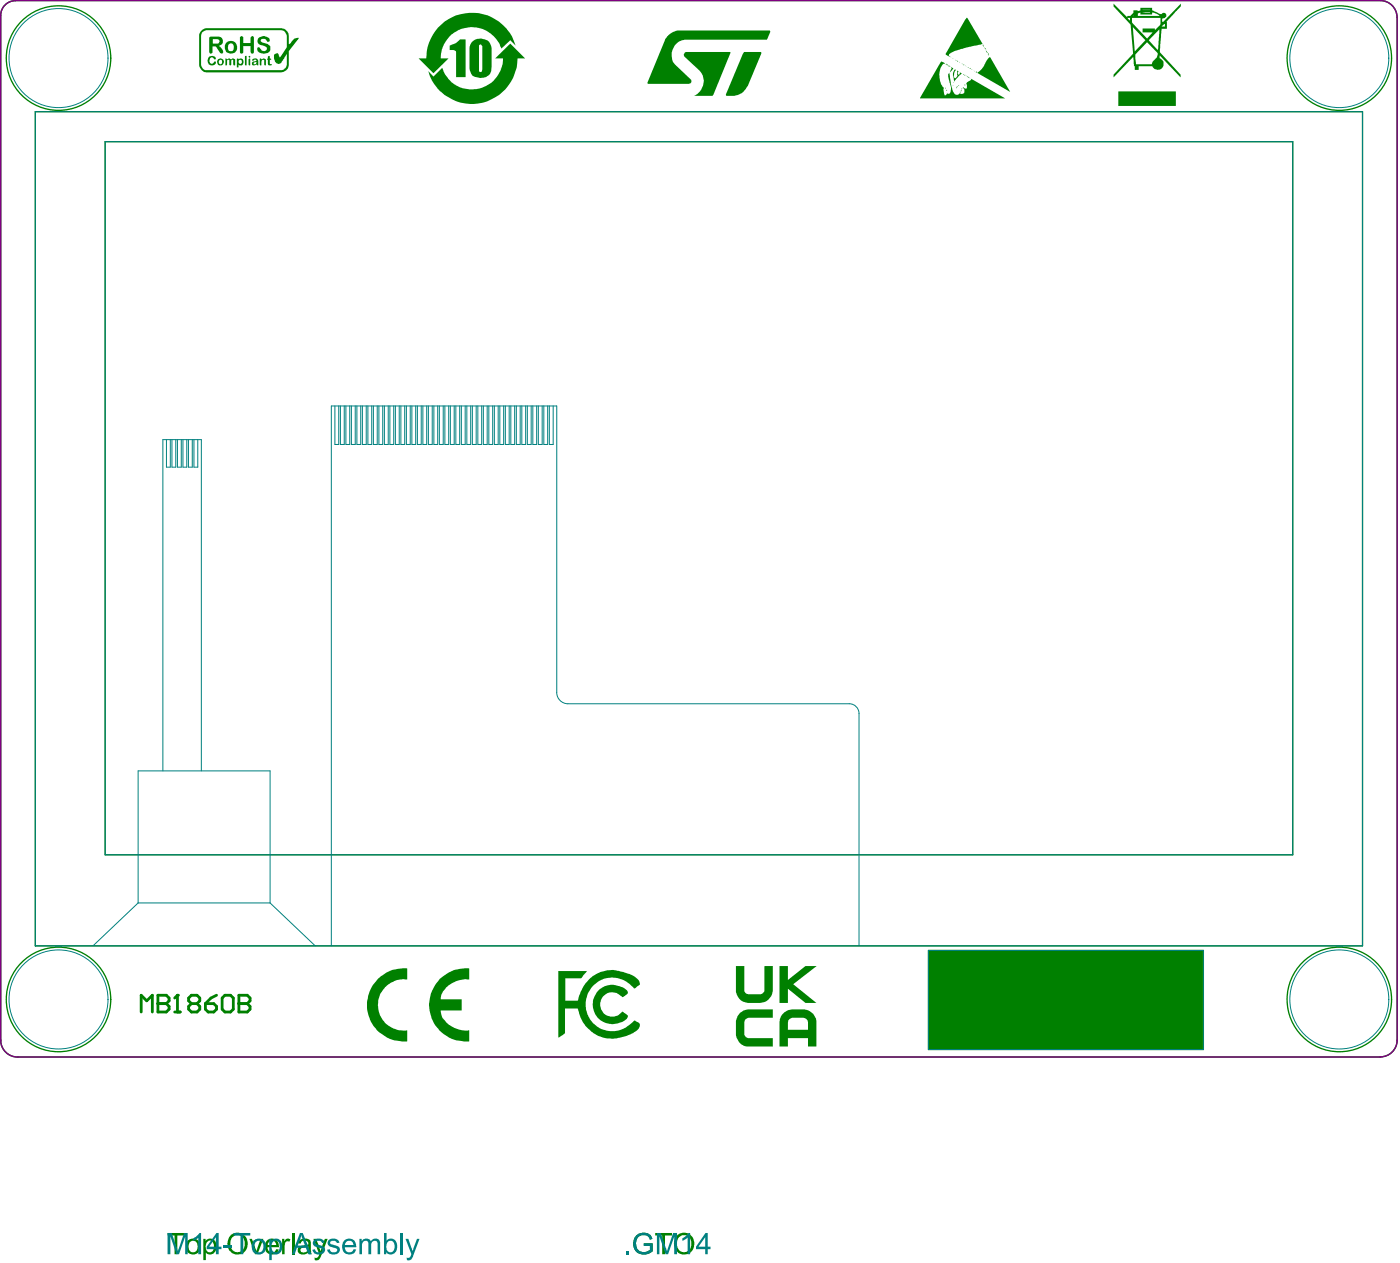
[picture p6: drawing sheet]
<svg xmlns="http://www.w3.org/2000/svg" width="424mm" height="382mm" viewBox="0 0 424 382" stroke-linecap="round" stroke-linejoin="round" font-family="sans-serif">
<path d="M.2 4.7v310.2M4.7 .2h413.1M422.8 5.3v309.5M5.4 319.7h412.4" fill="none" stroke="#008000" stroke-width=".42"/>
<path d="M10.7 33.8h401.6v252.3h-401.6zM31.8 42.9h359.4v215.7h-359.4zM281 287.5h83.2v30h-83.2z" fill="none" stroke="#008000" stroke-width=".4"/>
<path d="M281 287.5h83.2v30h-83.2z" fill-rule="evenodd" fill="#008000"/>
<g fill="#008000">
<path d="M189.5 378.5h.8v.9h-.8z"/>
<path d="M192.6 373.7l.7-.5a2.83 2.83 0 0 1 4.1 1.6l-.7 .2a2.15 2.15 0 0 0-2.4-1.3 2.15 2.15 0 0 0-1.8 2 2.51 2.51 0 0 0 1.2 2.7 2.51 2.51 0 0 0 2.9-.2l.1-1.3h-1.9v-.8h2.7v2.5h-.2a3.4 3.4 0 0 1-4.7 .1 3.4 3.4 0 0 1-.3-4.6z"/>
<path d="M198.3 373h5.1v.7h-2.1v5.7h-.9v-5.7h-2.1z"/>
<path d="M50.7 373h5.1v.7h-2.1v5.7h-.9v-5.7h-2.1z"/>
<path d="M75.5 374.8h.7l1.4 3.7 1.3-3.7h.8l-1.8 4.6h-.7z"/>
<path d="M85.4 374.8h.6l.1 .6a1.14 1.14 0 0 1 1.8-.5l-.3 .7-.3-.1a1.04 1.04 0 0 0-1.2 1.3v2.6h-.7z"/>
<path d="M88.3 373h.8v6.4h-.8z"/>
<path d="M94.8 374.8h.9l1.3 3.8 1.3-3.8h.8l-1.9 4.9a1.55 1.55 0 0 1-1.8 1.6l-.2-.9a1.06 1.06 0 0 0 1.4-1z"/>
<path d="M345.8 3h2.3zM345.8 3.7l2.3 .1-.1-.2zM344.4 4.1v.7h6.5l-.9-.7-1.1-.3h-.2v.6h-3.6v-.6zM342.9 4.8l.2-.1zM341.2 5.4l.8 .9v-.9zM337 1.1l4.1 4.1v-.4h1l.9-.9v-.8h1.3l.1 .3 .7-.2v-.8h3.6v.7l2.1 1a.63 .63 0 0 0 1-.1 .85 .85 0 0 1 1.2 .7 .85 .85 0 0 1-1 .9l-.3 .1v.9h.3l5.4-5.5v.8l-4.3 4.6v2.2h-1.6l-.5 6.1v1l6.3 6.8v.8l-6.4-6.7v.9a1.81 1.81 0 0 1 .8 2.9 1.81 1.81 0 0 1-3-.5h-4.1v1.1h-1.2l-.5-3.9-5.9 6.2v-.8l5.9-6.4-.7-8.8-5.2-5.5zM352.3 7.3l-.8 .7h1.1v-.7zM342.6 5.4v1.4l4.5 4.9 1.7-1.9h-3v-1.2h3.7v.5l1.5-1.4 .2-.4v-1.9zM350.9 8.9l-3.3 3.3 2.8 2.9zM342.8 8.2l.6 7.4 3.2-3.4zM347.1 12.8l-3.5 3.7 .2 2.9h4.8l.3-.9 .6-.6a1.84 1.84 0 0 0 .9-1.8zM338.4 27.6h17.4v4.4h-17.4z"/>
<path d="M235.9 292.2h2.5v4.3l5.4-4.3h3.3l-7.1 5.5 7.1 5.7h-3.3l-5.4-4.3v4.3h-2.5zM222.7 292.2h2.6v7.6l.5 .7 .6 .3h3.8l.7-.4 .4-.6v-7.6h2.6v7.3a3.9 3.9 0 0 1-3.9 3.9h-3.7a3.9 3.9 0 0 1-3.6-3.9zM238.9 308.3l-.5 1v2.2h6.1v-2.2a1.45 1.45 0 0 0-1.3-1.4h-3.5zM237.4 306.2l.9-.5 1.5-.4h3.6a3.9 3.9 0 0 1 3.7 4v7.3h-2.6v-2.6h-6.1v2.6h-2.5l.1-7.8a3.7 3.7 0 0 1 1.4-2.6zM224 306.3l1-.6 1.5-.4h7.4v2.6h-7.5l-.9 .6-.2 .6v3.9l.5 .8 .6 .2h7.5v2.6h-7.6a3.9 3.9 0 0 1-3.6-4v-3.8l.5-1.4z"/>
<path d="M181.6 299.2a6.4 6.4 0 0 1 8.3 .7 .99 .99 0 0 1-.7 1.3l-.8 .4a3.8 3.8 0 0 0-6.6 1.1 3.7 3.7 0 0 0 1.9 4.5 3.7 3.7 0 0 0 4.7-1.2l1.1 .8a.89 .89 0 0 1 .5 .9 .89 .89 0 0 1-.7 .8 6.6 6.6 0 0 1-7.6 .1 6.1 6.1 0 0 1-.1-9.4zM169 293.8h8.7l-1.8 2.1h-4.8v6.8h3.8l.1-.2a10.5 10.5 0 0 1 14.5-8.2 5.3 5.3 0 0 1 4.1 2.9 1.09 1.09 0 0 1-1 1.4l-.4 .3a.42 .42 0 0 1-.4 0 .42 .42 0 0 1-.3-.3 8.1 8.1 0 0 0-11-1.2 8.1 8.1 0 0 0-1.8 10.9 8.1 8.1 0 0 0 10.8 2.4l2.5-2a2.68 2.68 0 0 1 1.6 1.4 3.2 3.2 0 0 1-2.5 2.6l-1.3 .6a15 15 0 0 1-6.6 .7l-2.3-.7-1.5-.9a11.4 11.4 0 0 1-4.5-7.3h-3.9v7.4l-2 1.4z"/>
<path d="M133.3 295.9a11.1 11.1 0 0 1 8.7-2.9v3.3h-1.9l-2.5 .7a6.4 6.4 0 0 0-4.2 4.9v.4h6.3v3.4h-6.3a6.4 6.4 0 0 0 4 5.2 8.5 8.5 0 0 0 4.6 .8v3.3a10.6 10.6 0 0 1-9-3.2 11 11 0 0 1 .3-15.9zM114.5 295.9a10.6 10.6 0 0 1 8.7-2.9v3.3a7.8 7.8 0 0 0-8.8 7.7 7.8 7.8 0 0 0 8.8 7.7v3.3a10.9 10.9 0 0 1-9-3.2 11.1 11.1 0 0 1 .3-15.9z"/>
<path d="M132.5 8.4a13.8 13.8 0 0 1 23.5 5.4l-1.6-1.6-2.7 2.5-.1-.3a8.1 8.1 0 0 0-2.1-3.3l-1-1-1.7-1a8.9 8.9 0 0 0-6.4-.6 8.9 8.9 0 0 0-5.1 3.4l-1.1 1.9a7.2 7.2 0 0 0-.8 3.9h2.3l-4.5 4.5-4.5-4.5h2.3a14.2 14.2 0 0 1 3.5-9.3zM145 13.6v7.5a.55 .55 0 0 0 .5 .7 .55 .55 0 0 0 .5-.7l-.1-7.2a.5 .5 0 0 0-.9-.3zM136.1 13.8l.3-.1a5.7 5.7 0 0 0 2.8-1.8h1.7v11.4h-2.9v-7.7l-.7-.5h-1.2zM143 12.5a3.7 3.7 0 0 1 5.3 .7l.5 1.3-.1 6.6a3.1 3.1 0 0 1-4.2 2.3 2.72 2.72 0 0 1-2.4-3.3v-5.1a3.1 3.1 0 0 1 .9-2.5zM129.6 21.6l1.6 1.6 2.7-2.7 .3 1.1 1.2 1.8a8.3 8.3 0 0 0 5.2 3.4 9 9 0 0 0 4.4 0 9.6 9.6 0 0 0 6.4-5.2l.7-2.1 .1-1.8h-2.3l4.5-4.5 4.5 4.5h-2.3a13.8 13.8 0 0 1-11.8 13.6 13.8 13.8 0 0 1-15.2-9.7z"/>
<path d="M78.5 11.2a2.3 2.3 0 0 1 3.1 .7l.1 .4a.68 .68 0 0 1-.8 .3 .68 .68 0 0 1-.5-.7 .91 .91 0 0 0-1.5 .4l.5 .6 1.5 .4 .7 .4 .2 .3v1a2.01 2.01 0 0 1-2.9 1.1 1.11 1.11 0 0 1-.8-1.8l.6 .2a1.11 1.11 0 0 0 1 .9 1.11 1.11 0 0 0 1.1-.7 1.21 1.21 0 0 0-1.2-.9 1.41 1.41 0 0 1-1.6-.8 1.41 1.41 0 0 1 .5-1.8zM72.8 11.1a.52 .52 0 0 1 .8 .3v1.6h2.2l.2-1.9a.49 .49 0 0 1 .5-.1 .49 .49 0 0 1 .3 .4v4.4a.51 .51 0 0 1-.6 .4 .51 .51 0 0 1-.4-.6v-1.6h-2.2v1.8a.51 .51 0 0 1-.6 .4 .51 .51 0 0 1-.4-.6v-4.4zM64.4 11.8v1.4h1.4a.68 .68 0 0 0 .7-.7 .68 .68 0 0 0-.7-.7zM69.4 13.3l-.3 .4v1.4l.4 .4h.7a1.51 1.51 0 0 0 0-2.3zM68 14.3a1.9 1.9 0 0 1 3.8 0 1.9 1.9 0 0 1-3.8 0zM63.5 11.2l2.9-.1a1.42 1.42 0 0 1 1 1.4 1.42 1.42 0 0 1-1.1 1.4l.8 .9a.75 .75 0 0 1 .5 .7 .75 .75 0 0 1-.6 .7l-.4-.2-1.4-2h-.9v1.9a.52 .52 0 0 1-.6 .3 .52 .52 0 0 1-.4-.5v-4.2zM61.4 9.6l-.5 1.1v9l.5 1 .5 .4 23.4 .1 .6-.1 .8-1.1 .1-3.7-1.3 2.1a1.26 1.26 0 0 1-1.5 .9 1.26 1.26 0 0 1-1-1.4l-.1-.3a.96 .96 0 0 1 .2-1.2 .96 .96 0 0 1 1.2-.1l.5 1 2-3v-3.5l-.5-1.1-.7-.5-23.2-.1zM75.2 17.2a.3 .3 0 0 1 .6 0 .3 .3 0 0 1-.6 0zM78.6 17.8l.3-.1a.4 .4 0 0 0 .4 .2 .4 .4 0 0 0 .4-.2l.8 .3-.1 1.8-.4-.3v-1.2a.4 .4 0 0 0-.5-.2 .4 .4 0 0 0-.3 .3l-.1 1.3-.4 .1zM71.8 17.8l.2-.1 .2 .2a1.01 1.01 0 0 1 1.6 .8 1.01 1.01 0 0 1-1.4 1l-.2-.2v.9h-.5zM68.2 17.8l.3-.1a.4 .4 0 0 0 .3 .2 .4 .4 0 0 0 .4-.2l.8 .2a.7 .7 0 0 1 1.2 .2l-.1 1.7-.4-.1-.1-.3v-1.2a.33 .33 0 0 0-.4-.1 .33 .33 0 0 0-.2 .3v1.2l-.4 .2-.2-.3v-1.2a.37 .37 0 0 0-.4-.2 .37 .37 0 0 0-.3 .3v1.1l-.5 .3zM63.4 17.1a1.1 1.1 0 0 1 1.2-.2 1.1 1.1 0 0 1 .7 1l-.3 .1a.83 .83 0 0 0-1-.6 .83 .83 0 0 0-.6 1 .77 .77 0 0 0 .7 .9 .77 .77 0 0 0 .8-.7h.4a1.13 1.13 0 0 1-.8 1.2 1.13 1.13 0 0 1-1.4-.5 1.57 1.57 0 0 1 .3-2.2zM72.3 18.3a.61 .61 0 0 0 .1 1 .61 .61 0 0 0 .9-.3 .61 .61 0 0 0-.4-.8zM66.4 18.2a.6 .6 0 0 0-.2 .9 .6 .6 0 0 0 1-.1v-.6a.45 .45 0 0 0-.8-.2zM76.8 18.9l-.1 .2a.4 .4 0 0 0 .6 .3 .4 .4 0 0 0 .1-.6zM81.1 17h.6v.7l.4 .1-.1 .3h-.3v1.1l.5 .3a.68 .68 0 0 1-.6 .3 .68 .68 0 0 1-.5-.5v-1.2l-.3-.3 .3-.1zM76.4 17.9l1.1-.2a1.56 1.56 0 0 1 .5 2.1 .63 .63 0 0 0-1 0 .67 .67 0 0 1-.8-.8 .67 .67 0 0 1 1-.5l.3-.1a.42 .42 0 0 0-.4-.4 .42 .42 0 0 0-.4 .3h-.4zM75.5 17.7l.2 .1-.1 2-.4-.3v-1.6zM74.2 16.9h.4v2.9l-.5-.2zM65.7 18.8a1.05 1.05 0 0 1 2.1 0 1.05 1.05 0 0 1-2.1 0zM61.2 9l1.1-.5 23.2 .1a2.43 2.43 0 0 1 1.9 2.1v2.7l.7-.5 .4-.6a1.7 1.7 0 0 1 1.9-.7l-3 3.9v4.3a2.52 2.52 0 0 1-2.3 2.1h-22.7l-.9-.3-.6-.5-.6-1.3v-9.3z"/>
<path d="M205.5 374.2v.1a2.76 2.76 0 0 0 1.3 4.5h.2a2.52 2.52 0 0 0 2-3.7 2.11 2.11 0 0 0-3.5-.9zM205.1 373.5a3.1 3.1 0 0 1 3.7-.1 3.1 3.1 0 0 1 1.2 3.4 3.1 3.1 0 0 1-3.7 2.6 3.1 3.1 0 0 1-2.2-4.1l.4-1.1z"/>
<path d="M57.4 375.8l-.1 .3a1.68 1.68 0 0 0-.2 1.8 1.68 1.68 0 0 0 1.6 .9 1.86 1.86 0 0 0 1.1-1.8 1.86 1.86 0 0 0-1.2-1.7h-.5zM57.1 375.1a2.27 2.27 0 0 1 2.9 .2l.2 .2a2.65 2.65 0 0 1-.9 3.8 2.33 2.33 0 0 1-2.5-.6 2.33 2.33 0 0 1-.3-2.7z"/>
<path d="M61.5 374.8h.7l.1 .5a1.82 1.82 0 0 1 2.2-.5 1.82 1.82 0 0 1 1 2 2.68 2.68 0 0 1-1.1 2.5 1.66 1.66 0 0 1-2.1-.4v2.3h-.8zM62.5 375.8v.2a2.41 2.41 0 0 0 .6 2.8 1.83 1.83 0 0 0 1.7-1.3 1.83 1.83 0 0 0-.6-2l-.8-.2z"/>
<path d="M70.2 374.3v.1a2.68 2.68 0 0 0 1.8 4.4l.1-.1a2.68 2.68 0 0 0 2-2.1 2.68 2.68 0 0 0-1.1-2.7h-.1a2.26 2.26 0 0 0-2.7 .4zM70 373.5a3.1 3.1 0 0 1 3.6-.1 3.1 3.1 0 0 1 1.3 3.4 3.1 3.1 0 0 1-3.8 2.6 3.1 3.1 0 0 1-2.1-4.1l.4-1.1z"/>
<path d="M81.6 375.5l-.6 1.1h2.6a1.31 1.31 0 0 0-2-1.1zM80.7 375.3h.1a2.18 2.18 0 0 1 2.6-.4 2.18 2.18 0 0 1 1 2.4h-3.4a1.35 1.35 0 0 0 1 1.5 1.35 1.35 0 0 0 1.6-.9l.8 .1a2.16 2.16 0 0 1-2.5 1.5 2.16 2.16 0 0 1-1.8-2.2l.2-1.3z"/>
<path d="M91.1 377.6a.82 .82 0 0 0 .1 1.1 .82 .82 0 0 0 1 .1 1.34 1.34 0 0 0 1.1-1.4v-.4zM90.7 375.1l.2-.1a1.95 1.95 0 0 1 3.2 .9v2.4l.2 1.1h-.8l-.2-.5a2.15 2.15 0 0 1-3.1-.2 1.65 1.65 0 0 1 2-2l.3-.1a.55 .55 0 0 0 .5 0 .55 .55 0 0 0 .3-.5 1.26 1.26 0 0 0-2-.5l-.4 .6-.7-.1z"/>
</g>
<path d="M42.7 306.1v-5l1.7 1.7 1.7-1.7v5M47.8 301.1v5h2.5l.9-.8v-.9l-.9-.8h-2.5" fill="none" stroke="#008000" stroke-width=".85"/>
<circle cx="47.8" cy="303.6" r=".42" fill="#008000"/>
<path d="M47.8 301.1h2.5l.9 .8v.9l-.9 .8h-2.5M52.9 306.1h1.7M53.7 301.1v5" fill="none" stroke="#008000" stroke-width=".85"/>
<circle cx="53.7" cy="301.1" r=".42" fill="#008000"/>
<path d="M53.7 301.1l-.8 .8M57.9 303.6l-.8-.8v-.9l.8-.8h1.7l.9 .8v.9l-.9 .8M57.9 303.6l-.8 .8v.9l.8 .8h1.7l.9-.8v-.9l-.9-.8M57.9 303.6h1.7M62.2 303.6h2.5l.8 .8v.9l-.8 .8h-1.7l-.8-.8zM65.5 301.1l-1.7 .8-1.6 1.7M68.1 301.1h1.7l.8 .8v3.4l-.8 .8h-1.7l-.9-.8v-3.4zM72.3 301.1v5h2.5l.9-.8v-.9l-.9-.8h-2.5" fill="none" stroke="#008000" stroke-width=".85"/>
<circle cx="72.3" cy="303.6" r=".42" fill="#008000"/>
<path d="M72.3 301.1h2.5l.9 .8v.9l-.9 .8h-2.5" fill="none" stroke="#008000" stroke-width=".85"/>
<g fill="#008000">
<path d="M312.2 301.9h.5v.3l.5-.4 .3 .2-.1 .3a.52 .52 0 0 0-.6 0 .52 .52 0 0 0-.1 .7v1.2h-.5z"/>
<path d="M317.7 301.2h.1a1 1 0 0 1 1.5 .3 1 1 0 0 1-.5 1.4l-.9 .9h1.5v.4h-2.1l.2-.6 .7-.7a.87 .87 0 0 0 .8-.7 .87 .87 0 0 0-.4-.9l-.6 .1-.2 .6-.4-.1z"/>
<path d="M320.3 301h1.6v.4h-1.4l-.2 .9a1.05 1.05 0 0 1 1.6 .5 1.05 1.05 0 0 1-.8 1.4 1.05 1.05 0 0 1-1.3-.9h.5a.7 .7 0 0 0 .9 .5 .7 .7 0 0 0 .3-1 .7 .7 0 0 0-1-.3l-.6 .1z"/>
<path d="M322.3 301.9h.4l.5 .7 .6-.7h.5l-.8 1.1 .8 1.2h-.4l-.6-.9-.7 .9h-.4l.9-1.2z"/>
<path d="M328.5 302l.5-.1a.82 .82 0 0 1 1.1 .6h-.4a.52 .52 0 0 0-.5-.4 .52 .52 0 0 0-.5 .4l.5 .3a.77 .77 0 0 1 .9 .8 .77 .77 0 0 1-1 .6l-.8-.5v-.2l.3-.1a.61 .61 0 0 0 .6 .5 .61 .61 0 0 0 .6-.4l-.6-.3a.75 .75 0 0 1-.8-.3 .75 .75 0 0 1 .1-.9z"/>
<path d="M330.7 301.3l.4-.3v.9h.4v.3h-.4v1.5l.4 .1 .1 .4a.56 .56 0 0 1-.7-.1 .56 .56 0 0 1-.2-.6v-1.3h-.3v-.3h.3z"/>
<path d="M333.1 302a.97 .97 0 0 1 1.6 .5l-.3 .1a.69 .69 0 0 0-1-.3 .69 .69 0 0 0-.2 1 .59 .59 0 0 0 .6 .6 .59 .59 0 0 0 .6-.6l.4 .2a1.12 1.12 0 0 1-1.6 .5 1.12 1.12 0 0 1-.3-1.7z"/>
<path d="M335.1 301h.4v1.8l.9-.9h.5l-.8 .8 .9 1.5h-.4l-.8-1.2-.3 .2v1h-.4z"/>
<path d="M339.8 301.9h.4v.3l.6-.4 .3 .2-.1 .3a.56 .56 0 0 0-.6 .1 .56 .56 0 0 0-.2 .6v1.2h-.4z"/>
<path d="M304.8 301.4v.9h.8a.5 .5 0 0 0 .6-.5 .5 .5 0 0 0-.6-.4zM304.8 302.7v1.1h.9a.56 .56 0 0 0 .6-.6 .56 .56 0 0 0-.7-.5zM304.4 301h1.2a.76 .76 0 0 1 1 .5 .76 .76 0 0 1-.5 1 .87 .87 0 0 1 .6 1 .87 .87 0 0 1-1 .7h-1.3z"/>
<path d="M307.9 302.2a.88 .88 0 0 0-.3 1.1 .88 .88 0 0 0 1 .5 .89 .89 0 0 0 .3-1.1 .89 .89 0 0 0-1-.5zM307.1 303a1.18 1.18 0 0 1 2.3 0 1.18 1.18 0 0 1-2.3 0z"/>
<path d="M310.3 303.2a.51 .51 0 0 0 .3 .8 .51 .51 0 0 0 .6-.5l.1-.4zM309.9 302l.6-.2a.83 .83 0 0 1 1.1 .9l.2 1.5h-.4l-.1-.3-.5 .3a.71 .71 0 0 1-1.1-.5 .71 .71 0 0 1 .9-.8l.1-.1a.4 .4 0 0 0 .6-.3 .4 .4 0 0 0-.6-.4l-.4 .1-.2 .3h-.4z"/>
<path d="M314.1 302l.6-.2 .5 .3v-1.1h.4v3.2h-.3v-.3a1.08 1.08 0 0 1-1.5-.1 1.08 1.08 0 0 1 0-1.4zM314.3 302.2a.93 .93 0 0 0-.3 1 .93 .93 0 0 0 .9 .7 .91 .91 0 0 0 .4-1 .91 .91 0 0 0-1-.7z"/>
<path d="M324.9 302a.7 .7 0 0 0 1.4 0 .7 .7 0 0 0-1.4 0zM324.7 301.4l.2-.1a1.16 1.16 0 0 1 1.4 0 1.16 1.16 0 0 1 .4 1.3 1.13 1.13 0 0 1-.5 1.4 1.13 1.13 0 0 1-1.5-.3v-.2l.3-.1a.66 .66 0 0 0 .8 .5 .66 .66 0 0 0 .5-.8l-.1-.3a1.02 1.02 0 0 1-1.4 0 1.02 1.02 0 0 1-.1-1.4z"/>
<path d="M331.9 301h.4v.4h-.4zM331.9 301.9h.4v2.3h-.4z"/>
<path d="M337.8 302.3l-.1 .5h1.2a.66 .66 0 0 0-.3-.6 .66 .66 0 0 0-.8 .1zM337.6 302h.1a1.08 1.08 0 0 1 1.2 0 1.08 1.08 0 0 1 .5 1.1h-1.8a.73 .73 0 0 0 .4 .7 .73 .73 0 0 0 .8-.1l.1-.3 .5 .1a1.16 1.16 0 0 1-1.7 .6 1.16 1.16 0 0 1-.3-1.8z"/>
<path d="M202.3 10.7l1.5-1.1 1.3-.4h27.8l.2 .4-1 2.4h-24.9a4.7 4.7 0 0 0-2.9 7.5l4.7 4.5a.78 .78 0 0 1 .2 .9 .78 .78 0 0 1-.8 .5h-12.3l-.2-.3 5.4-13.1zM225.2 15.7h5l.2 .2-4 10a5 5 0 0 1-4.7 3.1h-1.9l-.1-.4zM207.2 16l.3-.3h13.4l.2 .3-5.5 13h-5.5a4.8 4.8 0 0 0 1.5-7.7l-4.4-4.1a.82 .82 0 0 1 0-1.2z"/>
<path d="M297.4 13.5l.2 .3-.2-.1zM297.7 13.8l-.1 .3zM297.8 14.3l.2 .1zM298 14.6h.3l-.1 .3zM298.3 15.1l.2 .1zM298.5 15.4l.1 .3zM298.7 15.7l.1 .3h-.2zM299 16.1l.2 .1-.2 .3zM299.1 16.5l.2 .2zM292.6 5.3l4.8 8-3.6 .8a21.6 21.6 0 0 0-6 1.9 .68 .68 0 0 0-.6 .9l.7 .5-1.7-.9v-.3zM288.2 17.6l.5 .3zM289 18l.5 .3zM289.7 18.4h.2l-.1 .3zM290.1 18.7l.5 .2zM284.8 18.6l1.2 .7a2.32 2.32 0 0 0-1.7 2.4v.8a5.1 5.1 0 0 0 1.4 4.1l-.2 .6 .4 1.6a.72 .72 0 0 0 .7-.7 .63 .63 0 0 0 .8 .2 .63 .63 0 0 0 .3-.8l.1-1-.2-.9a5.7 5.7 0 0 1-.5-3.4l.3 .1 .2 2.1a8.6 8.6 0 0 0 1.4 4.1 1.07 1.07 0 0 0 1.5-.3l.8 .2a1.06 1.06 0 0 0 .1-1.8l.2-.2 .3 .3a.58 .58 0 0 0 .7-.1 .58 .58 0 0 0 0-.7 .96 .96 0 0 1 .9-1.5l.4-.6 10.3 6h-25.8zM290.9 19.1l.5 .3zM286.2 19.5a.16 .16 0 0 1 .3 0 .16 .16 0 0 1-.3 0zM291.6 19.4l.2 .4zM286.6 19.4l.1 .4zM292 19.8l.5 .3zM287 19.9a.17 .17 0 0 1 .3 0 .17 .17 0 0 1-.3 0zM287.4 20l.2 .2zM292.8 20.2l.4 .3zM293.6 20.5l.1 .1-.1 .3zM293.9 20.9l.4 .2zM294.7 21.3l.5 .3zM295.3 21.8a.16 .16 0 0 1 .3 0 .16 .16 0 0 1-.3 0zM287.7 20.2l.9 .5-1.1 1.3 .5-1.2zM291.5 22.4l.2 .3zM291.9 22.7h.2l-.1 .2zM292.3 22.9l.2 .2zM292.7 23.1l.2 .2zM293 23.3l.1 .2zM293.4 23.5l.2 .2zM288.9 21.1h.4a1.67 1.67 0 0 0-.2 2.6l.7-.8-.1-1.6 .4 .3-.3 .4 .1 .6 .5-.2v-.6l.8 .5-.7 .4-1.8 2.1v-.4a3.5 3.5 0 0 1 .1-3.3zM288.5 24.9l.1 .2zM291.9 25.6h.2l-.1 .3zM288.4 25.7l.1 .2zM289.9 25.9l.4 .1zM289.7 26v.4h-.1zM289.5 26.4v.3zM286.1 26.6l.2 .2zM291 26.7h.2l-.2 .4zM286.4 27.2h.2l-.1 .3zM290.8 27.3l.1 .3zM299.1 17.6l.5-.4 .1 .2 6 10.4-10-5.8a8.1 8.1 0 0 0 3.1-4zM290.5 27.7h.2l-.1 .4z"/>
</g>
<path d="M4.7 .2a4.5 4.5 0 0 0-4.5 4.4M417.8 .2a5.1 5.1 0 0 1 5 5.1M.2 314.6a5.1 5.1 0 0 0 5.2 5.2M422.8 314.7a5.1 5.1 0 0 1-5.1 5" fill="none" stroke="#008000" stroke-width=".42"/>
<g fill="none" stroke="#008000" stroke-width=".4">
<circle cx="17.7" cy="17.6" r="15.8"/>
<circle cx="405.3" cy="17.6" r="15.8"/>
<circle cx="17.7" cy="302.3" r="15.8"/>
<circle cx="405.3" cy="302.3" r="15.8"/>
</g>
<path d="M.2 4.7v310.2M4.7 .2h413.1a5.1 5.1 0 0 1 5 5.1M4.7 .2a4.5 4.5 0 0 0-4.5 4.4M422.8 5.3v309.5M.2 314.6a5.1 5.1 0 0 0 5.2 5.2l412.4-.1M422.8 314.7a5.1 5.1 0 0 1-5.1 5" fill="none" stroke="#800080" stroke-width=".42"/>
<g fill="none" stroke="#008080" stroke-width=".3">
<path d="M10.7 33.8h401.6v252.3h-401.6zM31.8 42.9h359.4v215.7h-359.4zM50.4 133v8.3h1.1v-8.3M52 133v8.3h1.2v-8.3M53.7 133v8.3h1.2v-8.3M55.4 133v8.3h1.1v-8.3M57 133v8.3h1.2v-8.3M58.7 133v8.3h1.2v-8.3M101.4 122.8v11.7h1.1v-11.7M103 122.8v11.7h1.2v-11.7M104.7 122.8v11.7h1.1v-11.7M106.3 122.8v11.7h1.2v-11.7"/>
<path d="M108 122.8v11.7h1.2v-11.7M109.7 122.8v11.7h1.1v-11.7M111.3 122.8v11.7h1.2v-11.7M113 122.8v11.7h1.2v-11.7M114.7 122.8v11.7h1.1v-11.7M116.3 122.8v11.7h1.2v-11.7M118 122.8v11.7h1.2v-11.7M119.7 122.8v11.7h1.1v-11.7M121.3 122.8v11.7h1.2v-11.7M123 122.8v11.7h1.1v-11.7M124.6 122.8v11.7h1.2v-11.7M126.3 122.8v11.7h1.2v-11.7"/>
<path d="M128 122.8v11.7h1.1v-11.7M129.6 122.8v11.7h1.2v-11.7M131.3 122.8v11.7h1.2v-11.7M133 122.8v11.7h1.1v-11.7M134.6 122.8v11.7h1.2v-11.7M136.3 122.8v11.7h1.2v-11.7M138 122.8v11.7h1.1v-11.7M139.6 122.8v11.7h1.2v-11.7M141.3 122.8v11.7h1.1v-11.7M142.9 122.8v11.7h1.2v-11.7M144.6 122.8v11.7h1.2v-11.7M146.3 122.8v11.7h1.1v-11.7"/>
<path d="M147.9 122.8v11.7h1.2v-11.7M149.6 122.8v11.7h1.2v-11.7M151.3 122.8v11.7h1.1v-11.7M152.9 122.8v11.7h1.2v-11.7M154.6 122.8v11.7h1.2v-11.7M156.3 122.8v11.7h1.1v-11.7M157.9 122.8v11.7h1.2v-11.7M159.6 122.8v11.7h1.2v-11.7M161.3 122.8v11.7h1.1v-11.7M162.9 122.8v11.7h1.2v-11.7M164.6 122.8v11.7h1.1v-11.7M166.2 122.8v11.7h1.2v-11.7"/>
<path d="M168.5 209.5v-86.7h-68.2v163.3M171.9 212.9h85.1M260 215.8v70.3M49.3 233.2v-100.2h11.6v100.2M41.8 273.1l-13.7 13M41.8 273.1v-39.9h39.9v39.9M41.8 273.1h39.9M81.7 273.1l13.7 13M281 287.5h83.2v30h-83.2z"/>
</g>
<g fill="#008080">
<path d="M189.5 378.5h.8v.9h-.8z"/>
<path d="M192.6 373.7l.7-.5a2.83 2.83 0 0 1 4.1 1.6l-.7 .2a2.15 2.15 0 0 0-2.4-1.3 2.15 2.15 0 0 0-1.8 2 2.51 2.51 0 0 0 1.2 2.7 2.51 2.51 0 0 0 2.9-.2l.1-1.3h-1.9v-.8h2.7v2.5h-.2a3.4 3.4 0 0 1-4.7 .1 3.4 3.4 0 0 1-.3-4.6z"/>
<path d="M198.8 373h1.2l1.8 5.5 1.9-5.5h1.2v6.4h-.9v-5.3l-1.8 5.3h-.8l-1.8-5.4v5.4h-.8z"/>
<path d="M206.5 374.6l1.2-.8 .7-.8h.5v6.4h-.8v-5l-1.6 .9z"/>
<path d="M50.7 373h1.3l1.8 5.5 1.9-5.5h1.1v6.4h-.8v-5.3l-1.8 5.3h-.8l-1.8-5.4v5.4h-.9z"/>
<path d="M58.6 374.5l1.1-.7 .7-.8h.5v6.4h-.9v-5l-1.5 .9z"/>
<path d="M67.7 376.7h2.5v.8h-2.5z"/>
<path d="M70.7 373h5v.7h-2.1v5.7h-.8v-5.7h-2.1z"/>
<path d="M95.1 375l.7-.2a1.79 1.79 0 0 1 2.4 1.1l-.7 .1a1.13 1.13 0 0 0-1-.7 1.13 1.13 0 0 0-1.1 .6l.3 .5 .9 .2a1.61 1.61 0 0 1 1.8 1.7 2.12 2.12 0 0 1-1.9 1.2 2.12 2.12 0 0 1-1.9-1.2v-.2l.7-.2a1.2 1.2 0 0 0 1.1 .9 1.2 1.2 0 0 0 1.2-.7l-.3-.5-.9-.2a1.49 1.49 0 0 1-1.6-1.8z"/>
<path d="M99.6 375l.7-.2a1.75 1.75 0 0 1 2.4 1.1l-.8 .1a1.13 1.13 0 0 0-1-.7 1.13 1.13 0 0 0-1 .6 1.14 1.14 0 0 0 1.3 .7 1.6 1.6 0 0 1 1.7 1.7 2.12 2.12 0 0 1-1.9 1.2 2.12 2.12 0 0 1-1.9-1.2l-.1-.2 .8-.2a1.2 1.2 0 0 0 1.1 .9 1.2 1.2 0 0 0 1.2-.7l-.3-.5-.9-.2a1.49 1.49 0 0 1-1.7-1.8z"/>
<path d="M108.8 374.8h.7v.6a1.54 1.54 0 0 1 2.7 .1v-.1a1.48 1.48 0 0 1 1.7-.7 1.48 1.48 0 0 1 1.1 1.5v3.2h-.7v-3a.98 .98 0 0 0-.9-1.1 .98 .98 0 0 0-1.1 1v3.1h-.8v-3a.99 .99 0 0 0-1.1-1 .99 .99 0 0 0-.9 1.2v2.8h-.7z"/>
<path d="M121.2 373h.8v6.4h-.8z"/>
<path d="M122.7 374.8h.9l1.2 3.8 1.4-3.8h.8l-1.9 4.9a1.59 1.59 0 0 1-1.8 1.6l-.2-.9a.9 .9 0 0 0 .9 0 .9 .9 0 0 0 .4-.9z"/>
<path d="M213.4 374.2l-2 2.9h2zM213.5 373h.7v4.1h.8v.8h-.8v1.5h-.8v-1.5h-2.8v-.8z"/>
<path d="M65.3 374.2l-2 2.9h2zM65.5 373h.7v4.1h.8v.8h-.8v1.5h-.9v-1.5h-2.8v-.8z"/>
<path d="M77.5 375.6l-.3 .6a1.64 1.64 0 0 0 0 1.8 1.64 1.64 0 0 0 1.7 .7 1.92 1.92 0 0 0-.4-3.4zM76.9 375.1h.1a2.28 2.28 0 0 1 2.8 .1 2.28 2.28 0 0 1 .6 2.8 2.19 2.19 0 0 1-2.8 1.3 2.19 2.19 0 0 1-1.4-2.8z"/>
<path d="M81.5 374.8h.7v.5a1.93 1.93 0 0 1 2.3-.4 1.93 1.93 0 0 1 1 2.2 1.91 1.91 0 0 1-1 2.1 1.91 1.91 0 0 1-2.3-.3v2.3h-.7zM82.8 375.4l-.4 .5a2.3 2.3 0 0 0 .6 2.9 1.51 1.51 0 0 0 1.6-2.1 1.27 1.27 0 0 0-1.8-1.3z"/>
<path d="M91.2 373.7l-1.1 3.1h2.2zM90.8 373h.8l2.6 6.4h-.9l-.7-1.9h-2.8l-.6 1.9h-.9z"/>
<path d="M105.1 375.4l-.5 .5-.2 .7h2.6a1.34 1.34 0 0 0-1.9-1.2zM104.2 375.2a2.17 2.17 0 0 1 2.6-.3 2.17 2.17 0 0 1 1 2.4h-3.5a1.39 1.39 0 0 0 1.1 1.5 1.39 1.39 0 0 0 1.6-.9l.8 .1a2.16 2.16 0 0 1-2.5 1.5 2.16 2.16 0 0 1-1.8-2.4l.2-1.1z"/>
<path d="M117.5 375.5l-.5 .9a1.68 1.68 0 0 0 1.2 2.4 1.91 1.91 0 0 0 .6-3.3l-.3-.2zM116.2 373h.8v2.3a1.96 1.96 0 0 1 2.4-.3 1.96 1.96 0 0 1 .8 2.3 1.9 1.9 0 0 1-1.1 2 1.9 1.9 0 0 1-2.2-.5v.6h-.7z"/>
</g>
<g fill="none" stroke="#008080" stroke-width=".3">
<path d="M168.5 209.5a3.4 3.4 0 0 0 3.4 3.4M257 212.9a2.93 2.93 0 0 1 3 2.9"/>
<circle cx="17.7" cy="17.6" r="15"/>
<circle cx="405.3" cy="17.6" r="15"/>
<circle cx="17.7" cy="302.3" r="15"/>
<circle cx="405.3" cy="302.3" r="15"/>
</g>
</svg>
